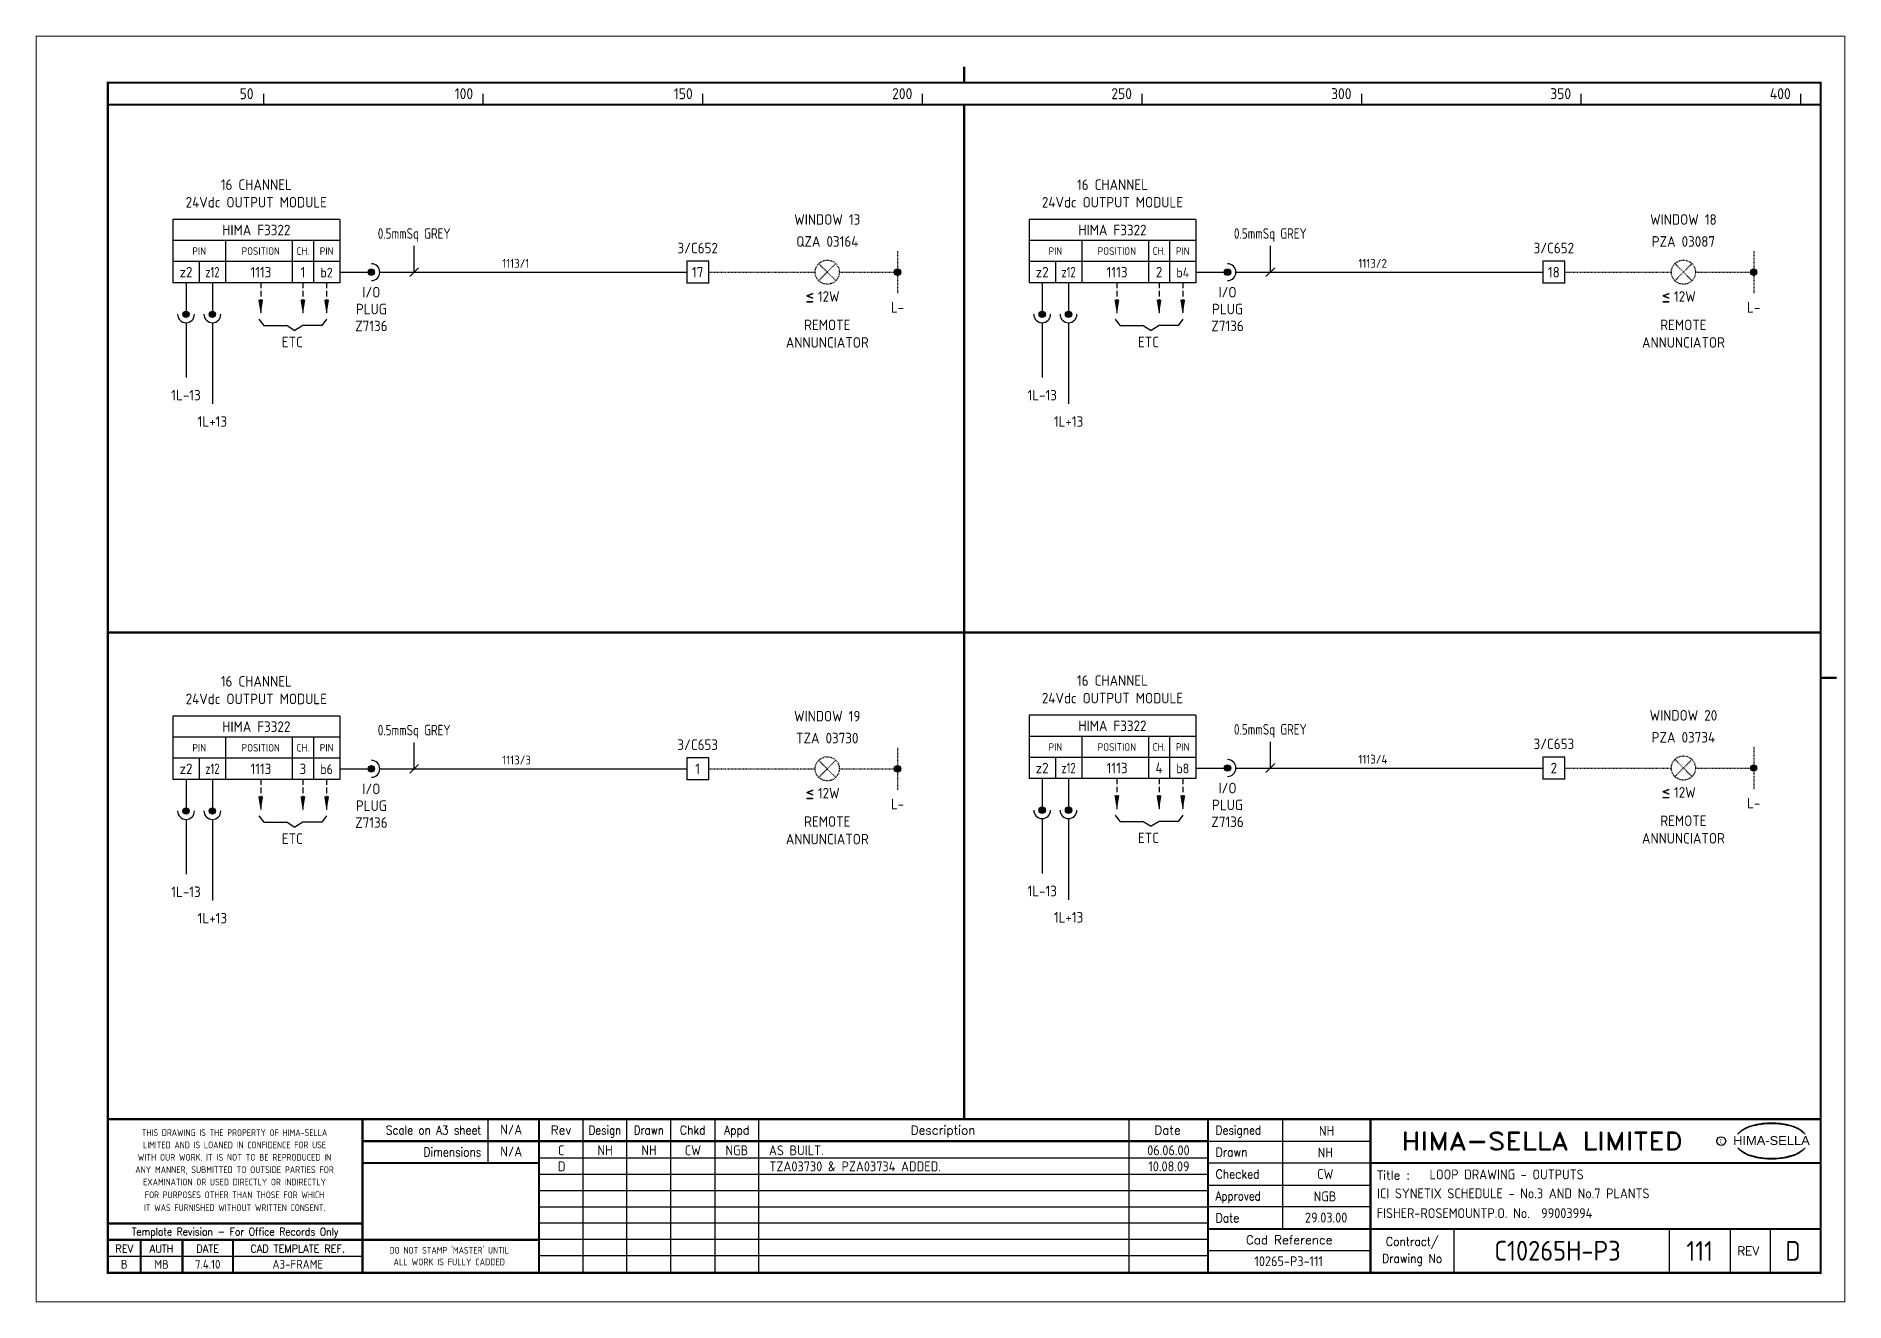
# Paper-space layout 'Layout1' of a CAD drawing. Extents: x 41 to 369, y 29 to 258.
# The model-space entities are those that its viewports show. They can reach past a viewport. Long polylines and large blocks are cut down to what shows.
import ezdxf
from ezdxf.enums import TextEntityAlignment as Align

# ---------------------------------------------------------------- set-up
doc = ezdxf.new("R2010")
doc.units = 0
doc.header["$LTSCALE"] = 0.25
doc.header["$MEASUREMENT"] = 0
doc.linetypes.add('HIDDEN', pattern=[0.375, 0.25, -0.125])
doc.linetypes.add('HIDDEN2', pattern=[4.7625, 3.175, -1.5875])
doc.layers.get('0').update_dxf_attribs({"color": 41, "linetype": 'CONTINUOUS'})
for name, color, linetype in [('00-DRG_FRAME', 12, 'CONTINUOUS'), ('051-TEXT', 2, 'CONTINUOUS'), ('117', 7, 'CONTINUOUS'), ('117-TEXT', 2, 'CONTINUOUS')]:
    doc.layers.add(name, color=color, linetype=linetype)
doc.styles.add('ARIAL', font='ARIAL.TTF', dxfattribs={"height": 2.5})
doc.styles.add('ISO', font='iso.shx')
doc.styles.add('ROMAND', font='ROMAND')

psp = doc.layouts.get("Layout1")

msp = doc.modelspace()

# ---------------------------------------------------------------- texts
at = {"layer": '00-DRG_FRAME', "style": 'ISO'}
for s, p in [('50', (47.69, 267.75)), ('100', (97.69, 267.75)), ('150', (147.69, 267.75)), ('200', (197.69, 267.75)), ('250', (247.69, 267.75)), ('300', (297.69, 267.75)), ('350', (347.69, 267.75)), ('400', (397.69, 267.75))]:
    msp.add_text(s, height=2.5, dxfattribs=at).set_placement(p, align=Align.RIGHT)
at = {"layer": '00-DRG_FRAME', "color": 3, "style": 'ISO'}
for s, width, p in [('THIS DRAWING IS THE PROPERTY OF HIMA-SELLA', 0.9, (43.36, 32.44)), ("DO NOT STAMP 'MASTER' UNTIL", 0.95, (92.25, 5.79))]:
    msp.add_text(s, height=1.53, dxfattribs=dict(at, width=width)).set_placement(p, align=Align.MIDDLE)
at = {"layer": '00-DRG_FRAME', "color": 4, "style": 'ROMAND', "width": 0.87}
for s, p in [('Scale on A3 sheet', (99.54, 32)), ('Dimensions', (99.54, 27.01))]:
    msp.add_text(s, height=2, dxfattribs=at).set_placement(p, align=Align.RIGHT)
at = {"layer": '00-DRG_FRAME', "color": 4, "style": 'ROMAND'}
for s, p in [('Rev', (117.7, 32)), ('Description', (204.69, 32)), ('Date', (255.79, 32))]:
    msp.add_text(s, height=2, dxfattribs=at).set_placement(p, align=Align.CENTER)
for s, width, p in [('Design', 0.85, (127.7, 32)), ('Drawn', 0.85, (137.7, 32)), ('Chkd', 0.9, (147.7, 32)), ('Appd', 0.9, (157.7, 32))]:
    msp.add_text(s, height=2, dxfattribs=dict(at, width=width)).set_placement(p, align=Align.CENTER)
for s, width, p in [('Designed', 0.87, (266.75, 32)), ('Drawn', 0.9, (266.75, 27)), ('Checked', 0.9, (266.75, 22)), ('Approved', 0.85, (266.75, 17)), ('Date', 0.9, (266.75, 12))]:
    msp.add_text(s, height=2, dxfattribs=dict(at, width=width)).set_placement(p)
at = {"layer": '00-DRG_FRAME', "color": 3, "style": 'ISO'}
for s, width, p in [('LIMITED AND IS LOANED IN CONFIDENCE FOR USE', 0.9, (43.36, 29.62)), ('ANY MANNER, SUBMITTED TO OUTSIDE PARTIES FOR', 0.87, (43.36, 23.99)), ('WITH OUR WORK. IT IS NOT TO BE REPRODUCED IN', 0.87, (43.36, 26.81)), ('EXAMINATION OR USED DIRECTLY OR INDIRECTLY', 0.9, (43.36, 21.18)), ('FOR PURPOSES OTHER THAN THOSE FOR WHICH', 0.9, (43.36, 18.27)), ('IT WAS FURNISHED WITHOUT WRITTEN CONSENT.', 0.9, (43.36, 15.35))]:
    msp.add_text(s, height=1.53, dxfattribs=dict(at, width=width)).set_placement(p, align=Align.MIDDLE_CENTER)
at = {"layer": '00-DRG_FRAME', "style": 'ROMAND', "width": 1.15}
msp.add_text('HIMA-SELLA LIMITED', height=4, dxfattribs=at).set_placement((341.1, 30.5), align=Align.MIDDLE)
at = {"layer": '00-DRG_FRAME', "color": 3, "style": 'ISO', "width": 0.9}
msp.add_text('C', height=1, dxfattribs=at).set_placement((381.84, 30), align=Align.CENTER)
at = {"layer": '00-DRG_FRAME', "style": 'ARIAL', "width": 1.05}
msp.add_text('HIMA-SELLA', height=2, dxfattribs=at).set_placement((393.3, 29.63), align=Align.CENTER)
at = {"layer": '00-DRG_FRAME', "color": 4, "style": 'ROMAND'}
msp.add_text('Title :', height=2, dxfattribs=at).set_placement((303.5, 21.75))
for s, height, width, p in [('Template Revision - For Office Records Only', 1.8, 0.85, (43.5, 9.62)), ('Contract/', 2, 0.9, (311.5, 7.5)), ('REV', 1.8, 0.9, (18.25, 6)), ('AUTH', 1.8, 0.9, (26.75, 6)), ('DATE', 1.8, 0.9, (37.25, 6)), ('CAD TEMPLATE REF.', 1.8, 0.9, (57.75, 6)), ('Drawing No', 2, 0.9, (311.5, 3.5))]:
    msp.add_text(s, height=height, dxfattribs=dict(at, width=width)).set_placement(p, align=Align.MIDDLE)
for s, p in [('Cad Reference', (283.5, 8)), ('REV', (388, 5.5))]:
    msp.add_text(s, height=2, dxfattribs=at).set_placement(p, align=Align.MIDDLE)
at = {"layer": '00-DRG_FRAME', "color": 41, "style": 'ISO'}
for s, p in [('B', (18.25, 1.45)), ('MB', (26.75, 1.45)), ('7.4.10', (37.25, 1.45)), ('A3-FRAME', (57.75, 1.45))]:
    msp.add_text(s, height=2, dxfattribs=at).set_placement(p, align=Align.CENTER)
at = {"layer": '00-DRG_FRAME', "color": 3, "style": 'ISO'}
msp.add_text('ALL WORK IS FULLY CADDED', height=1.53, dxfattribs=at).set_placement((92.25, 2.98), align=Align.MIDDLE_CENTER)
at = {"layer": '117-TEXT', "style": 'ISO'}
for s, height, p in [('16 CHANNEL', 2.4, (48.32, 247.08)), ('16 CHANNEL', 2.4, (243.26, 247.08)), ('24Vdc OUTPUT MODULE', 2.4, (48.32, 243.08)), ('24Vdc OUTPUT MODULE', 2.4, (243.26, 243.08)), ('HIMA F3322', 2.4, (48.32, 236.76)), ('HIMA F3322', 2.4, (243.26, 236.76)), ('PIN', 1.728, (35.32, 232.3)), ('POSITION', 1.728, (49.32, 232.3)), ('CH.', 1.728, (58.92, 232.3)), ('PIN', 1.73, (64.32, 232.3)), ('PIN', 1.728, (230.26, 232.3)), ('POSITION', 1.728, (244.26, 232.3)), ('CH.', 1.728, (253.86, 232.3)), ('PIN', 1.73, (259.26, 232.3)), ('z2', 2.4, (32.32, 227.16)), ('1113', 2.4, (49.37, 227.16)), ('1', 2.4, (58.92, 227.16)), ('b2', 2.2, (64.32, 227.16)), ('z2', 2.4, (227.26, 227.16)), ('1113', 2.4, (244.32, 227.16)), ('2', 2.4, (253.86, 227.16)), ('b4', 2.2, (259.26, 227.16)), ('I/O', 2.4, (74.52, 222.6)), ('I/O', 2.4, (269.46, 222.6)), ('PLUG', 2.4, (74.52, 218.76)), ('PLUG', 2.4, (269.46, 218.76)), ('Z7136', 2.4, (74.52, 214.92)), ('Z7136', 2.4, (269.46, 214.92)), ('ETC', 2.4, (56.52, 211.26)), ('ETC', 2.4, (251.46, 211.26)), ('16 CHANNEL', 2.4, (48.32, 133.99)), ('16 CHANNEL', 2.4, (243.26, 134.17)), ('24Vdc OUTPUT MODULE', 2.4, (48.32, 129.99)), ('24Vdc OUTPUT MODULE', 2.4, (243.26, 130.17)), ('HIMA F3322', 2.4, (48.32, 123.67)), ('HIMA F3322', 2.4, (243.26, 123.85)), ('PIN', 1.728, (35.32, 119.2)), ('POSITION', 1.728, (49.32, 119.2)), ('CH.', 1.728, (58.92, 119.2)), ('PIN', 1.73, (64.32, 119.21)), ('PIN', 1.728, (230.26, 119.38)), ('POSITION', 1.728, (244.26, 119.38)), ('CH.', 1.728, (253.86, 119.38)), ('PIN', 1.73, (259.26, 119.39)), ('z2', 2.4, (32.32, 114.07)), ('1113', 2.4, (49.37, 114.07)), ('3', 2.4, (58.92, 114.07)), ('b6', 2.2, (64.32, 114.07)), ('z2', 2.4, (227.26, 114.25)), ('1113', 2.4, (244.32, 114.25)), ('4', 2.4, (253.86, 114.25)), ('b8', 2.2, (259.26, 114.25)), ('I/O', 2.4, (74.52, 109.51)), ('I/O', 2.4, (269.46, 109.69)), ('PLUG', 2.4, (74.52, 105.67)), ('PLUG', 2.4, (269.46, 105.85)), ('Z7136', 2.4, (74.52, 101.83)), ('Z7136', 2.4, (269.46, 102.01)), ('ETC', 2.4, (56.52, 98.17)), ('ETC', 2.4, (251.46, 98.35))]:
    msp.add_text(s, height=height, dxfattribs=at).set_placement(p, align=Align.CENTER)
for s, p in [('WINDOW 13', (178.32, 240.36)), ('WINDOW 18', (373.26, 240.36)), ('3/C652', (148.82, 233.86)), ('QZA 03164', (178.32, 235.36)), ('3/C652', (343.76, 233.86)), ('PZA 03087', (373.26, 235.36)), ('17', (148.82, 228.36)), ('18', (343.76, 228.36)), ('L-', (194.32, 220.36)), ('L-', (389.26, 220.36)), ('REMOTE', (178.32, 216.36)), ('REMOTE', (373.26, 216.36)), ('ANNUNCIATOR', (178.32, 212.36)), ('ANNUNCIATOR', (373.26, 212.36)), ('1L-13', (32.32, 200.36)), ('1L-13', (227.26, 200.36)), ('1L+13', (38.32, 194.36)), ('1L+13', (233.26, 194.36)), ('WINDOW 19', (178.32, 127.27)), ('WINDOW 20', (373.26, 127.45)), ('PZA 03734', (373.26, 122.45)), ('3/C653', (148.82, 120.77)), ('TZA 03730', (178.32, 122.27)), ('3/C653', (343.76, 120.95)), ('1', (148.82, 115.27)), ('2', (343.76, 115.45)), ('L-', (194.32, 107.27)), ('L-', (389.26, 107.45)), ('REMOTE', (178.32, 103.27)), ('REMOTE', (373.26, 103.45)), ('ANNUNCIATOR', (178.32, 99.27)), ('ANNUNCIATOR', (373.26, 99.45)), ('1L-13', (32.32, 87.27)), ('1L-13', (227.26, 87.45)), ('1L+13', (38.32, 81.27)), ('1L+13', (233.26, 81.45))]:
    msp.add_text(s, height=2.4, dxfattribs=at).set_placement(p, align=Align.MIDDLE)
for s, width, p in [('0.5mmSq GREY', 0.85, (84.27, 235.97)), ('0.5mmSq GREY', 0.85, (279.21, 235.97)), ('z12', 0.8, (38.32, 227.16)), ('z12', 0.8, (233.26, 227.16)), ('0.5mmSq GREY', 0.85, (84.27, 122.88)), ('0.5mmSq GREY', 0.85, (279.21, 123.06)), ('z12', 0.8, (38.32, 114.07)), ('z12', 0.8, (233.26, 114.25))]:
    msp.add_text(s, height=2.4, dxfattribs=dict(at, width=width)).set_placement(p, align=Align.CENTER)
at = {"layer": '117-TEXT', "color": 3, "style": 'ISO'}
for s, p in [('1113/1', (104.32, 230.36)), ('1113/2', (299.26, 230.36)), ('1113/3', (104.32, 117.27)), ('1113/4', (299.26, 117.45))]:
    msp.add_text(s, height=2, dxfattribs=at).set_placement(p, align=Align.MIDDLE_LEFT)
at = {"layer": '117-TEXT', "style": 'ISO'}
for s, height, p in [('<', 3.36, (173.32, 221.63)), ('12W', 2.4, (176.18, 221.62)), ('<', 3.36, (368.26, 221.63)), ('12W', 2.4, (371.12, 221.62)), ('-', 3.36, (173.32, 220.27)), ('-', 3.36, (368.26, 220.27)), ('<', 3.36, (173.32, 108.54)), ('-', 3.36, (173.32, 107.18)), ('12W', 2.4, (176.18, 108.53)), ('<', 3.36, (368.26, 108.72)), ('-', 3.36, (368.26, 107.36)), ('12W', 2.4, (371.12, 108.71))]:
    msp.add_text(s, height=height, dxfattribs=at).set_placement(p)

# ---------------------------------------------------------------- blocks, each defined once
blk = doc.blocks.new('A3-REVA')
at = {"layer": '051-TEXT', "style": 'ISO'}
for tag, p in [('DESIGNED', (292.01, 31.7)), ('A', (117.73, 27.28)), ('DES', (127.73, 27.28)), ('DRN', (137.73, 27.28)), ('CHKD', (147.73, 27.28)), ('APPD', (157.73, 27.28)), ('DATE', (256, 27.28)), ('DRAWN', (291.72, 26.77)), ('CHECKED', (291.72, 21.89)), ('APPD', (291.65, 16.79)), ('DATE', (291.92, 11.96))]:
    blk.add_attdef(tag, text='', height=2.25, dxfattribs=at).set_placement(p, align=Align.CENTER)
blk.add_attdef('DESCRIPTION', (165.03, 27.28), '', height=2.25, dxfattribs=at)
blk = doc.blocks.new('A3-REVB')
at = {"layer": '051-TEXT', "style": 'ISO'}
for tag, p in [('A', (124.85, -20.36)), ('DES', (134.85, -20.36)), ('DRN', (144.85, -20.36)), ('CHKD', (154.85, -20.36)), ('APPD', (164.85, -20.36)), ('DATE', (263.12, -20.36))]:
    blk.add_attdef(tag, text='', height=2.25, dxfattribs=at).set_placement(p, align=Align.CENTER)
blk.add_attdef('DESCRIPTION', (172.15, -20.36), '', height=2.25, dxfattribs=at)
blk = doc.blocks.new('A3-TITLE')
at = {"layer": '051-TEXT', "style": 'ISO'}
blk.add_attdef('TITLE_1', (315.46, 21.78), '', height=2.25, dxfattribs=at)
for tag, p in [('DRGNO', (376.96, 3.24)), ('REV.', (398.2, 3.24))]:
    blk.add_attdef(tag, text='', height=4.5, dxfattribs=at).set_placement(p, align=Align.CENTER)
blk = doc.blocks.new('DOT')
for radius in [0.75, 0.65, 0.55, 0.45, 0.35, 0.25, 0.15, 0.05]:
    blk.add_circle((0, 0), radius)
blk = doc.blocks.new('A3-CONTRACT')
at = {"layer": '051-TEXT', "color": 41, "style": 'ISO'}
for tag, height, p in [('SCALE', 2.25, (106.71, 31.82)), ('DIMS', 2.25, (106.71, 26.8)), ('CONTRACT', 4.5, (344.94, 3.1)), ('CAD-REF', 2.25, (283.73, 1.84))]:
    blk.add_attdef(tag, text='', height=height, dxfattribs=at).set_placement(p, align=Align.CENTER)
for tag, p in [('TITLE_2', (303.86, 17.28)), ('TITLE_3', (303.79, 12.78))]:
    blk.add_attdef(tag, p, '', height=2.25, dxfattribs=at)

# ---------------------------------------------------------------- linework, layer by layer
at = {"layer": '00-DRG_FRAME'}
for p, q in [((50, 266.5), (50, 269)), ((100, 266.5), (100, 269)), ((150, 266.5), (150, 269)), ((200, 266.5), (200, 269)), ((250, 266.5), (250, 269)), ((300, 266.5), (300, 269)), ((350, 266.5), (350, 269)), ((400, 266.5), (400, 269)), ((101.01, 35.5), (101.01, 25.5)), ((122.7, 35.5), (122.7, 0.5)), ((132.7, 0.5), (132.7, 35.5)), ((142.7, 0.5), (142.7, 35.5)), ((152.7, 35.5), (152.7, 0.5)), ((162.7, 35.5), (162.7, 0.5)), ((247, 35.5), (247, 0.5)), ((282, 35.5), (282, 10.5)), ((265, 30.5), (302, 30.5)), ((265, 26.59), (112.7, 26.59)), ((302, 25.5), (265, 25.5)), ((265, 22.89), (112.7, 22.89)), ((265, 19.19), (112.7, 19.19)), ((265, 20.5), (302, 20.5)), ((265, 15.49), (112.7, 15.49)), ((302, 15.5), (265, 15.5)), ((265, 11.79), (112.7, 11.79)), ((321, 10.5), (321, 0.5)), ((370, 10.5), (370, 0.5)), ((384, 0.5), (384, 10.5)), ((393, 10.5), (393, 0.5)), ((72.5, 4.25), (14.5, 4.25)), ((265, 8.09), (112.7, 8.09)), ((265, 4.39), (112.7, 4.39)), ((302, 5.5), (265, 5.5))]:
    msp.add_line(p, q, dxfattribs=at)
at = {"layer": '00-DRG_FRAME', "const_width": 0.5}
for points in [[(209.5, 271.5), (209.5, 275.18)], [(209.5, 271.5), (209.5, 275.18)], [(14.5, 266.5), (404.5, 266.5)], [(209.5, 35.5), (209.5, 266.5)], [(14.5, 146.31), (404.5, 146.31)], [(404.5, 136), (408.18, 136)], [(404.5, 35.5), (14.5, 35.5)], [(72.5, 0.5), (72.5, 35.5)], [(112.7, 0.5), (112.7, 35.5)], [(265, 35.5), (265, 0.5)], [(302, 0.5), (302, 35.5)], [(265, 30.5), (72.5, 30.5)], [(112.7, 25.5), (72.5, 25.5)], [(404.5, 25.5), (302, 25.5)], [(14.5, 11.75), (72.5, 11.75)], [(14.5, 8), (72.5, 8)], [(22, 0.5), (22, 8)], [(31.5, 0.5), (31.5, 8)], [(43, 0.5), (43, 8)], [(112.7, 8), (72.5, 8)], [(265, 10.5), (404.5, 10.5)]]:
    msp.add_lwpolyline(points, dxfattribs=at)
msp.add_lwpolyline([(14.5, 0.5), (404.5, 0.5), (404.5, 271.5), (14.5, 271.5)], close=True, dxfattribs=at)
at = {"layer": '00-DRG_FRAME', "color": 3}
msp.add_circle((381.88, 30.5), 1, dxfattribs=at)
for centre, radius, start, end in [((390.6, 26.83), 7.24, 106.0532, 133.5024), ((390.11, 28.1), 5.98, 122.244, 131.6154), ((389.75, 28.78), 5.21, 111.8206, 122.8668), ((391.78, 24.7), 9.76, 107.5931, 113.9452), ((393.1, 18.5), 15.94, 89.2698, 106.3911), ((392.1, 23.52), 10.99, 96.0146, 107.3203), ((393.29, 16.31), 18.28, 92.8917, 97.3734), ((393.24, 18.86), 15.73, 89.7805, 93.1738), ((393.36, 18.86), 15.73, 86.8262, 90.2195), ((393.51, 18.5), 15.94, 73.6089, 90.7302), ((393.31, 16.31), 18.28, 82.6266, 87.1083), ((394.51, 23.52), 10.99, 72.6797, 83.9854), ((394.83, 24.7), 9.76, 66.0548, 72.4069), ((396, 26.83), 7.24, 46.4976, 73.9468), ((396.85, 28.78), 5.21, 57.1332, 68.1794), ((396.49, 28.1), 5.98, 48.3846, 57.756), ((390.88, 27.01), 7.3, 130.419, 136.057), ((390.88, 34.04), 7.3, 223.943, 229.581), ((390.6, 34.23), 7.24, 226.4976, 253.9468), ((396, 34.23), 7.24, 286.0532, 313.5024), ((395.73, 27.01), 7.3, 43.943, 49.581), ((395.73, 34.04), 7.3, 310.419, 316.057), ((390.11, 32.96), 5.98, 228.3846, 237.756), ((389.75, 32.28), 5.21, 237.1332, 248.1794), ((391.78, 36.36), 9.76, 246.0548, 252.4069), ((393.1, 42.56), 15.94, 253.6089, 270.7302), ((392.1, 37.54), 10.99, 252.6797, 263.9854), ((393.29, 44.75), 18.28, 262.6266, 267.1083), ((393.24, 42.19), 15.73, 266.8262, 270.2195), ((393.51, 42.56), 15.94, 269.2698, 286.3911), ((393.36, 42.19), 15.73, 269.7805, 273.1738), ((393.31, 44.75), 18.28, 272.8917, 277.3734), ((394.51, 37.54), 10.99, 276.0146, 287.3203), ((394.83, 36.36), 9.76, 287.5931, 293.9452), ((396.85, 32.28), 5.21, 291.8206, 302.8668), ((396.49, 32.96), 5.98, 302.244, 311.6154)]:
    msp.add_arc(centre, radius, start, end, dxfattribs=at)
at = {"layer": '117'}
for p, q in [((29.32, 240.36), (29.32, 225.96)), ((67.32, 240.36), (29.32, 240.36)), ((67.32, 240.36), (67.32, 225.96)), ((224.26, 240.36), (224.26, 225.96)), ((262.26, 240.36), (224.26, 240.36)), ((262.26, 240.36), (262.26, 225.96)), ((67.32, 235.56), (29.32, 235.56)), ((41.32, 235.56), (41.32, 225.96)), ((56.52, 235.56), (56.52, 225.96)), ((61.32, 235.56), (61.32, 225.96)), ((262.26, 235.56), (224.26, 235.56)), ((236.26, 235.56), (236.26, 225.96)), ((251.46, 235.56), (251.46, 225.96)), ((256.26, 235.56), (256.26, 225.96)), ((67.32, 230.76), (29.32, 230.76)), ((35.32, 230.76), (35.32, 225.96)), ((146.32, 230.86), (146.32, 225.86)), ((151.32, 230.86), (146.32, 230.86)), ((151.32, 225.86), (151.32, 230.86)), ((262.26, 230.76), (224.26, 230.76)), ((230.26, 230.76), (230.26, 225.96)), ((341.26, 230.86), (341.26, 225.86)), ((346.26, 230.86), (341.26, 230.86)), ((346.26, 225.86), (346.26, 230.86)), ((67.32, 228.36), (74.52, 228.36)), ((76.44, 228.36), (146.32, 228.36)), ((262.26, 228.36), (269.46, 228.36)), ((271.38, 228.36), (341.26, 228.36)), ((67.32, 225.96), (29.32, 225.96)), ((32.32, 225.96), (32.32, 218.76)), ((38.32, 225.96), (38.32, 218.76)), ((151.32, 225.86), (146.32, 225.86)), ((262.26, 225.96), (224.26, 225.96)), ((227.26, 225.96), (227.26, 218.76)), ((233.26, 225.96), (233.26, 218.76)), ((346.26, 225.86), (341.26, 225.86)), ((32.32, 216.84), (32.32, 204.36)), ((38.32, 216.84), (38.32, 198.36)), ((48.92, 217.62), (50, 216.18)), ((50, 216.18), (55.32, 216.18)), ((55.32, 216.18), (57.12, 215.1)), ((58.92, 216.18), (57.12, 215.1)), ((63.24, 216.18), (58.92, 216.18)), ((64.32, 217.62), (63.24, 216.18)), ((227.26, 216.84), (227.26, 204.36)), ((233.26, 216.84), (233.26, 198.36)), ((243.86, 217.62), (244.94, 216.18)), ((244.94, 216.18), (250.26, 216.18)), ((250.26, 216.18), (252.06, 215.1)), ((253.86, 216.18), (252.06, 215.1)), ((258.18, 216.18), (253.86, 216.18)), ((259.26, 217.62), (258.18, 216.18)), ((67.32, 127.27), (29.32, 127.27)), ((29.32, 127.27), (29.32, 112.87)), ((67.32, 127.27), (67.32, 112.87)), ((262.26, 127.45), (224.26, 127.45)), ((224.26, 127.45), (224.26, 113.05)), ((262.26, 127.45), (262.26, 113.05)), ((67.32, 122.47), (29.32, 122.47)), ((41.32, 122.47), (41.32, 112.87)), ((56.52, 122.47), (56.52, 112.87)), ((61.32, 122.47), (61.32, 112.87)), ((262.26, 122.65), (224.26, 122.65)), ((236.26, 122.65), (236.26, 113.05)), ((251.46, 122.65), (251.46, 113.05)), ((256.26, 122.65), (256.26, 113.05)), ((67.32, 117.67), (29.32, 117.67)), ((35.32, 117.67), (35.32, 112.87)), ((146.32, 117.77), (146.32, 112.77)), ((151.32, 117.77), (146.32, 117.77)), ((151.32, 112.77), (151.32, 117.77)), ((262.26, 117.85), (224.26, 117.85)), ((230.26, 117.85), (230.26, 113.05)), ((262.26, 115.45), (269.46, 115.45)), ((271.38, 115.45), (341.26, 115.45)), ((346.26, 117.95), (341.26, 117.95)), ((341.26, 117.95), (341.26, 112.95)), ((346.26, 112.95), (346.26, 117.95)), ((67.32, 112.87), (29.32, 112.87)), ((32.32, 112.87), (32.32, 105.67)), ((38.32, 112.87), (38.32, 105.67)), ((67.32, 115.27), (74.52, 115.27)), ((76.44, 115.27), (146.32, 115.27)), ((151.32, 112.77), (146.32, 112.77)), ((262.26, 113.05), (224.26, 113.05)), ((227.26, 113.05), (227.26, 105.85)), ((233.26, 113.05), (233.26, 105.85)), ((346.26, 112.95), (341.26, 112.95)), ((32.32, 103.75), (32.32, 91.27)), ((38.32, 103.75), (38.32, 85.27)), ((48.92, 104.53), (50, 103.09)), ((50, 103.09), (55.32, 103.09)), ((55.32, 103.09), (57.12, 102.01)), ((58.92, 103.09), (57.12, 102.01)), ((63.24, 103.09), (58.92, 103.09)), ((64.32, 104.53), (63.24, 103.09)), ((227.26, 103.93), (227.26, 91.45)), ((233.26, 103.93), (233.26, 85.45)), ((243.86, 104.71), (244.94, 103.27)), ((244.94, 103.27), (250.26, 103.27)), ((250.26, 103.27), (252.06, 102.19)), ((253.86, 103.27), (252.06, 102.19)), ((258.18, 103.27), (253.86, 103.27)), ((259.26, 104.71), (258.18, 103.27))]:
    msp.add_line(p, q, dxfattribs=at)
at = {"layer": '117', "color": 3}
for p, q in [((84.27, 228.36), (84.27, 234.36)), ((279.21, 228.36), (279.21, 234.36)), ((83.27, 227.36), (85.27, 229.36)), ((278.21, 227.36), (280.21, 229.36)), ((84.27, 115.27), (84.27, 121.27)), ((279.21, 115.45), (279.21, 121.45)), ((83.27, 114.27), (85.27, 116.27)), ((278.21, 114.45), (280.21, 116.45))]:
    msp.add_line(p, q, dxfattribs=at)
at = {"layer": '117', "linetype": 'HIDDEN'}
for p, q in [((194.32, 233.16), (194.32, 223.56)), ((389.26, 233.16), (389.26, 223.56)), ((151.32, 228.36), (175.57, 228.36)), ((176.37, 226.42), (180.26, 230.31)), ((176.37, 230.31), (180.26, 226.42)), ((181.07, 228.36), (194.32, 228.36)), ((346.26, 228.36), (370.51, 228.36)), ((371.32, 230.31), (375.21, 226.42)), ((371.32, 226.42), (375.21, 230.31)), ((376.01, 228.36), (389.26, 228.36)), ((194.32, 120.07), (194.32, 110.47)), ((389.26, 120.25), (389.26, 110.65)), ((176.37, 117.21), (180.26, 113.32)), ((176.37, 113.32), (180.26, 117.21)), ((346.26, 115.45), (370.51, 115.45)), ((371.32, 113.5), (375.21, 117.39)), ((371.32, 117.39), (375.21, 113.5)), ((376.01, 115.45), (389.26, 115.45)), ((151.32, 115.27), (175.57, 115.27)), ((181.07, 115.27), (194.32, 115.27))]:
    msp.add_line(p, q, dxfattribs=at)
at = {"layer": '117', "linetype": 'HIDDEN2'}
for p, q in [((49.32, 225.96), (49.32, 218.76)), ((58.92, 225.96), (58.92, 218.76)), ((64.32, 225.96), (64.32, 218.76)), ((244.26, 225.96), (244.26, 218.76)), ((253.86, 225.96), (253.86, 218.76)), ((259.26, 225.96), (259.26, 218.76)), ((49.32, 112.87), (49.32, 105.67)), ((58.92, 112.87), (58.92, 105.67)), ((64.32, 112.87), (64.32, 105.67)), ((244.26, 113.05), (244.26, 105.85)), ((253.86, 113.05), (253.86, 105.85)), ((259.26, 113.05), (259.26, 105.85))]:
    msp.add_line(p, q, dxfattribs=at)
at = {"layer": '117', "linetype": 'HIDDEN'}
for centre in [(178.32, 228.36), (373.26, 228.36), (178.32, 115.27), (373.26, 115.45)]:
    msp.add_circle(centre, 2.75, dxfattribs=at)
at = {"layer": '117'}
for centre, radius in [((74.52, 228.36), 0.72), ((74.52, 228.36), 0.624), ((74.52, 228.36), 0.528), ((74.52, 228.36), 0.432), ((74.52, 228.36), 0.336), ((74.52, 228.36), 0.24), ((74.52, 228.36), 0.144), ((74.52, 228.36), 0.048), ((269.46, 228.36), 0.72), ((269.46, 228.36), 0.624), ((269.46, 228.36), 0.528), ((269.46, 228.36), 0.432), ((269.46, 228.36), 0.336), ((269.46, 228.36), 0.24), ((269.46, 228.36), 0.144), ((269.46, 228.36), 0.048), ((32.32, 218.76), 0.72), ((32.32, 218.76), 0.624), ((32.32, 218.76), 0.528), ((32.32, 218.76), 0.432), ((32.32, 218.76), 0.336), ((32.32, 218.76), 0.24), ((32.32, 218.76), 0.144), ((32.32, 218.76), 0.048), ((38.32, 218.76), 0.72), ((38.32, 218.76), 0.624), ((38.32, 218.76), 0.528), ((38.32, 218.76), 0.432), ((38.32, 218.76), 0.336), ((38.32, 218.76), 0.24), ((38.32, 218.76), 0.144), ((38.32, 218.76), 0.048), ((227.26, 218.76), 0.72), ((227.26, 218.76), 0.624), ((227.26, 218.76), 0.528), ((227.26, 218.76), 0.432), ((227.26, 218.76), 0.336), ((227.26, 218.76), 0.24), ((227.26, 218.76), 0.144), ((227.26, 218.76), 0.048), ((233.26, 218.76), 0.72), ((233.26, 218.76), 0.624), ((233.26, 218.76), 0.528), ((233.26, 218.76), 0.432), ((233.26, 218.76), 0.336), ((233.26, 218.76), 0.24), ((233.26, 218.76), 0.144), ((233.26, 218.76), 0.048), ((74.52, 115.27), 0.72), ((74.52, 115.27), 0.624), ((74.52, 115.27), 0.528), ((74.52, 115.27), 0.432), ((74.52, 115.27), 0.336), ((74.52, 115.27), 0.24), ((74.52, 115.27), 0.144), ((74.52, 115.27), 0.048), ((269.46, 115.45), 0.72), ((269.46, 115.45), 0.624), ((269.46, 115.45), 0.528), ((269.46, 115.45), 0.432), ((269.46, 115.45), 0.336), ((269.46, 115.45), 0.24), ((269.46, 115.45), 0.144), ((269.46, 115.45), 0.048), ((32.32, 105.67), 0.72), ((32.32, 105.67), 0.624), ((32.32, 105.67), 0.528), ((32.32, 105.67), 0.432), ((32.32, 105.67), 0.336), ((32.32, 105.67), 0.24), ((32.32, 105.67), 0.144), ((32.32, 105.67), 0.048), ((38.32, 105.67), 0.72), ((38.32, 105.67), 0.624), ((38.32, 105.67), 0.528), ((38.32, 105.67), 0.432), ((38.32, 105.67), 0.336), ((38.32, 105.67), 0.24), ((38.32, 105.67), 0.144), ((38.32, 105.67), 0.048), ((227.26, 105.85), 0.72), ((227.26, 105.85), 0.624), ((227.26, 105.85), 0.528), ((227.26, 105.85), 0.432), ((227.26, 105.85), 0.336), ((227.26, 105.85), 0.24), ((227.26, 105.85), 0.144), ((227.26, 105.85), 0.048), ((233.26, 105.85), 0.72), ((233.26, 105.85), 0.624), ((233.26, 105.85), 0.528), ((233.26, 105.85), 0.432), ((233.26, 105.85), 0.336), ((233.26, 105.85), 0.24), ((233.26, 105.85), 0.144), ((233.26, 105.85), 0.048)]:
    msp.add_circle(centre, radius, dxfattribs=at)
for centre, start, end in [((74.52, 228.36), 270, 90), ((269.46, 228.36), 270, 90), ((32.32, 218.76), 180, 0), ((38.32, 218.76), 180, 0), ((227.26, 218.76), 180, 0), ((233.26, 218.76), 180, 0), ((74.52, 115.27), 270, 90), ((269.46, 115.45), 270, 90), ((32.32, 105.67), 180, 0), ((38.32, 105.67), 180, 0), ((227.26, 105.85), 180, 0), ((233.26, 105.85), 180, 0)]:
    msp.add_arc(centre, 1.92, start, end, dxfattribs=at)
for points in [[(49.88, 222.12), (48.76, 222.12), (49.32, 218.76)], [(59.48, 222.12), (58.36, 222.12), (58.92, 218.76)], [(64.88, 222.12), (63.76, 222.12), (64.32, 218.76)], [(244.82, 222.12), (243.7, 222.12), (244.26, 218.76)], [(254.42, 222.12), (253.3, 222.12), (253.86, 218.76)], [(259.82, 222.12), (258.7, 222.12), (259.26, 218.76)], [(49.88, 109.03), (48.76, 109.03), (49.32, 105.67)], [(59.48, 109.03), (58.36, 109.03), (58.92, 105.67)], [(64.88, 109.03), (63.76, 109.03), (64.32, 105.67)], [(244.82, 109.21), (243.7, 109.21), (244.26, 105.85)], [(254.42, 109.21), (253.3, 109.21), (253.86, 105.85)], [(259.82, 109.21), (258.7, 109.21), (259.26, 105.85)]]:
    msp.add_solid(points, dxfattribs=at)

# ---------------------------------------------------------------- block references
at = {"layer": '00-DRG_FRAME'}
for name, p, values in [('A3-CONTRACT', (-0.35, 0.19), {'TITLE_2': 'ICI SYNETIX SCHEDULE - No.3 AND No.7 PLANTS', 'TITLE_3': 'FISHER-ROSEMOUNTP.O. No.  99003994', 'CAD-REF': '10265-P3-111', 'CONTRACT': 'C10265H-P3', 'SCALE': 'N/A', 'DIMS': 'N/A'}), ('A3-REVB', (-7, 43.98), {'A': 'D', 'DESCRIPTION': 'TZA03730 & PZA03734 ADDED.', 'DATE': '10.08.09'}), ('A3-TITLE', (0, 0), {'TITLE_1': 'LOOP DRAWING - OUTPUTS', 'DRGNO': '111', 'REV.': 'D'})]:
    msp.add_blockref(name, p, dxfattribs=at).add_auto_attribs(values)
ref = msp.add_blockref('A3-REVA', (0, 0), dxfattribs=at)
ref.add_attrib('A', 'C', dxfattribs={"layer": '051-TEXT', "height": 2.25, "style": 'ISO'}).set_placement((117.73, 27.28), align=Align.CENTER)
ref.add_attrib('DES', 'NH', dxfattribs={"layer": '051-TEXT', "height": 2.25, "style": 'ISO'}).set_placement((127.73, 27.28), align=Align.CENTER)
ref.add_attrib('DRN', 'NH', dxfattribs={"layer": '051-TEXT', "height": 2.25, "style": 'ISO'}).set_placement((137.73, 27.28), align=Align.CENTER)
ref.add_attrib('CHKD', 'CW', dxfattribs={"layer": '051-TEXT', "height": 2.25, "style": 'ISO'}).set_placement((147.73, 27.28), align=Align.CENTER)
ref.add_attrib('APPD', 'NGB', dxfattribs={"layer": '051-TEXT', "height": 2.25, "style": 'ISO'}).set_placement((157.73, 27.28), align=Align.CENTER)
ref.add_attrib('DESCRIPTION', 'AS BUILT.', (165.03, 27.28), dxfattribs={"layer": '051-TEXT', "height": 2.25, "style": 'ISO'})
ref.add_attrib('DATE', '06.06.00', dxfattribs={"layer": '051-TEXT', "height": 2.25, "style": 'ISO'}).set_placement((256, 27.28), align=Align.CENTER)
ref.add_attrib('DESIGNED', 'NH', dxfattribs={"layer": '051-TEXT', "height": 2.25, "style": 'ISO'}).set_placement((292.01, 31.7), align=Align.CENTER)
ref.add_attrib('DRAWN', 'NH', dxfattribs={"layer": '051-TEXT', "height": 2.25, "style": 'ISO'}).set_placement((291.72, 26.77), align=Align.CENTER)
ref.add_attrib('CHECKED', 'CW', dxfattribs={"layer": '051-TEXT', "height": 2.25, "style": 'ISO'}).set_placement((291.72, 21.89), align=Align.CENTER)
ref.add_attrib('APPD', 'NGB', dxfattribs={"layer": '051-TEXT', "height": 2.25, "style": 'ISO'}).set_placement((291.65, 16.79), align=Align.CENTER)
ref.add_attrib('DATE', '29.03.00', dxfattribs={"layer": '051-TEXT', "height": 2.25, "style": 'ISO'}).set_placement((291.92, 11.96), align=Align.CENTER)
at = {"layer": '117', "xscale": 0.9600000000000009, "yscale": 0.9599999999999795, "zscale": 0.96}
for p in [(194.32, 228.36), (389.26, 228.36), (194.32, 115.27), (389.26, 115.45)]:
    msp.add_blockref('DOT', p, dxfattribs=at)

msp.set_redraw_order([(e.dxf.handle, doc.entitydb.next_handle()) for e in msp.query("TEXT MTEXT ATTDEF DIMENSION ARC_DIMENSION")])  # texts and dimensions are drawn at this point

# ---------------------------------------------------------------- viewports
at = {"layer": '00-DRG_FRAME'}
psp.add_viewport(center=(205.05, 143.5), size=(328.08, 229.5991), view_center_point=(204.1, 138), view_height=288.1959, dxfattribs=at)

doc.saveas('drawing.dxf')
